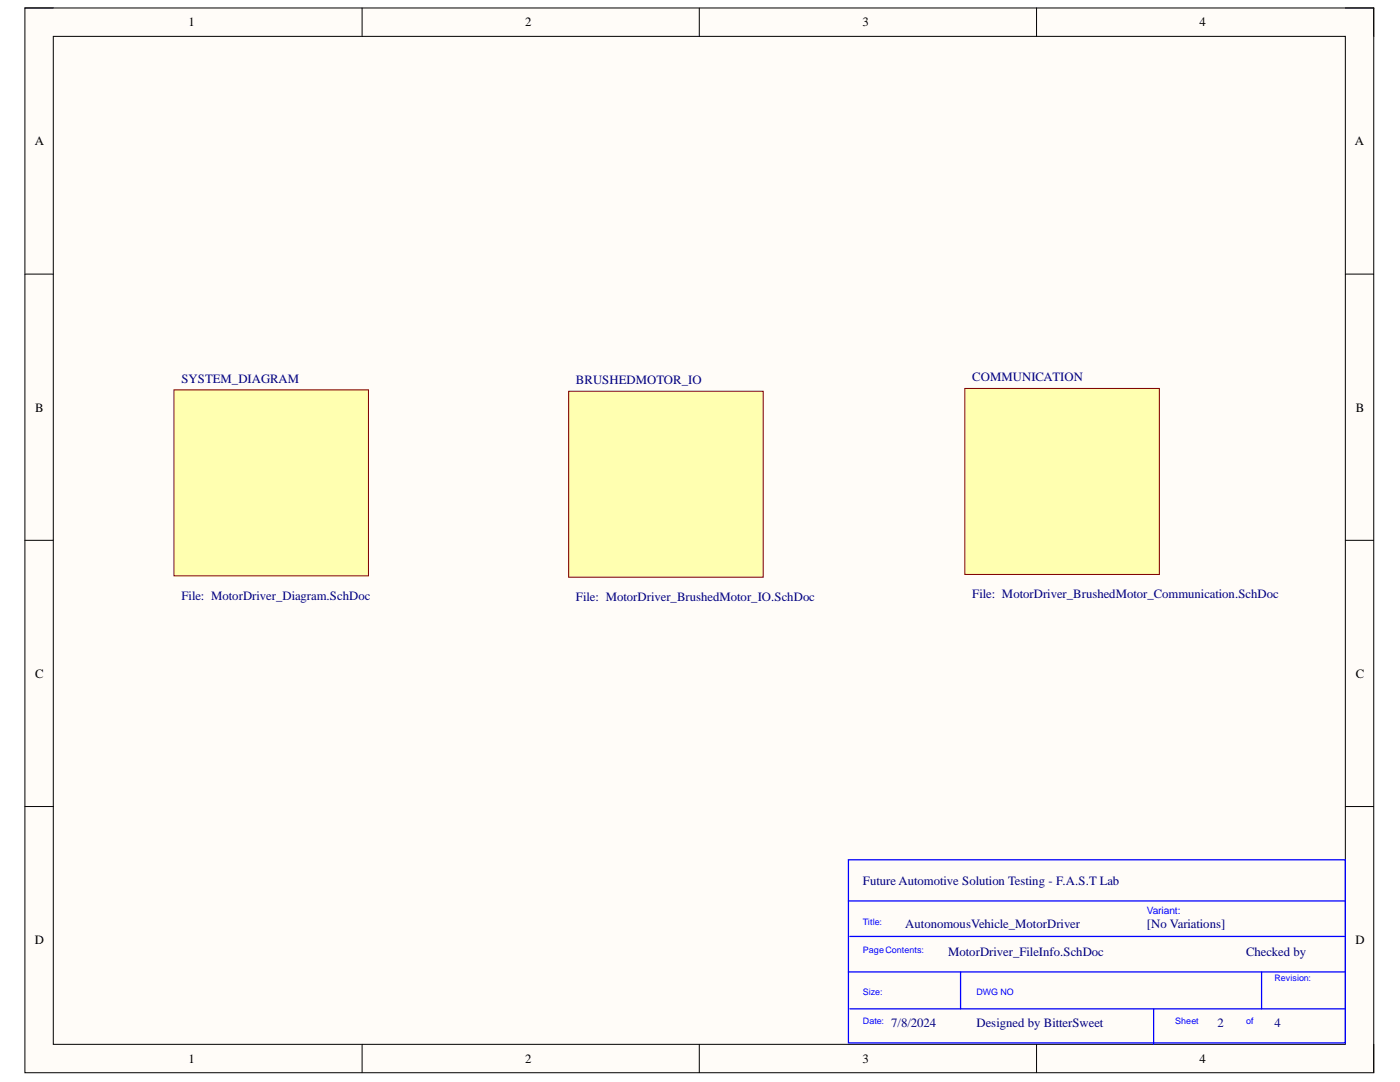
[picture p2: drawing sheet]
<svg xmlns="http://www.w3.org/2000/svg" width="279mm" height="216mm" viewBox="0 0 279 216" stroke-linecap="round" stroke-linejoin="round" font-family="sans-serif">
<defs><g id="words">
<g font-size="2.5">
<text x="37.6" y="5.2">1</text>
<text x="104.8" y="5.2">2</text>
<text x="172.1" y="5.2">3</text>
<text x="239.4" y="5.2">4</text>
<text x="6.9" y="29">A</text>
<text x="270.4" y="29">A</text>
<text x="7" y="82.1">B</text>
<text x="270.6" y="82.1">B</text>
<text x="7" y="135.2">C</text>
<text x="270.6" y="135.2">C</text>
<text x="6.9" y="188.3">D</text>
<text x="270.5" y="188.3">D</text>
<text x="37.6" y="212.1">1</text>
<text x="104.8" y="212.1">2</text>
<text x="172.1" y="212.1">3</text>
<text x="239.4" y="212.1">4</text>
</g>
<g font-size="2.5" fill="#000080">
<text x="36.2" y="76.4">SYSTEM_DIAGRAM</text>
<text x="114.9" y="76.6">BRUSHEDMOTOR_IO</text>
<text x="194" y="76.1">COMMUNICATION</text>
<text x="36.2" y="119.7">File: MotorDriver_Diagram.SchDoc</text>
<text x="114.9" y="120">File: MotorDriver_BrushedMotor_IO.SchDoc</text>
<text x="194" y="119.4">File: MotorDriver_BrushedMotor_Communication.SchDoc</text>
<text x="172.2" y="176.6">Future Automotive Solution Testing - F.A.S.T Lab</text>
<text x="180.7" y="185.2">AutonomousVehicle_MotorDriver</text>
<text x="228.9" y="185.2">[No Variations]</text>
<text x="189.2" y="190.9">MotorDriver_FileInfo.SchDoc</text>
<text x="248.7" y="190.9">Checked by</text>
<text x="177.9" y="205">7/8/2024</text>
<text x="194.9" y="205">Designed by BitterSweet</text>
<text x="243" y="205">2</text>
<text x="254.3" y="205">4</text>
</g>
<text font-size="2" fill="#00f" x="228.9" y="182.4">Variant:</text>
<g font-size="1.8" fill="#00f">
<text x="172.2" y="184.5">Title:</text>
<text x="172.2" y="190.2">PageContents:</text>
<text x="254.3" y="195.8">Revision:</text>
<text x="172.2" y="198.6">Size:</text>
<text x="194.9" y="198.6">DWG NO</text>
<text x="172.2" y="204.3">Date:</text>
<text x="234.5" y="204.3">Sheet</text>
<text x="248.7" y="204.3">of</text>
</g>
</g></defs>
<path d="M5 1.6h269.2v212.5h-269.2z" fill-rule="evenodd" fill="#fffcf8"/>
<path d="M5 1.6h269.2v212.5h-269.2z" fill="none" stroke="#000" stroke-width=".2"/>
<path d="M10.6 7.3h257.9v201.1h-257.9z" fill-rule="evenodd" fill="#fffcf8"/>
<g fill="none" stroke="#000" stroke-width=".2">
<path d="M5 1.6h5.6M10.6 7.3h257.9v201.1h-257.9zM72.3 1.6v5.7M139.6 1.6v5.7M206.9 1.6v5.7M268.5 1.6h5.7v5.7M5 54.7h5.6M268.5 54.7h5.7M5 107.8h5.6M268.5 107.8h5.7M5 160.9h5.6M268.5 160.9h5.7"/>
<path d="M72.3 208.4v5.7M139.6 208.4v5.7M206.9 208.4v5.7M274.2 208.4v5.7"/>
</g>
<path d="M169.3 171.6h99.2v36.5h-99.2zM169.3 179.8h99.2M169.3 193.9h99.2M169.6 186.9h98.9M191.7 193.9v7.4M251.8 193.9v7.4M169.6 201.3h98.9M230.2 201.3v7.1" fill="none" stroke="#00f" stroke-width=".25"/>
<path d="M34.7 77.8h38.8v37.1h-38.8z" fill-rule="evenodd" fill="#ffffb0"/>
<path d="M34.7 77.8h38.8v37.1h-38.8z" fill="none" stroke="#800000" stroke-width=".2"/>
<path d="M192.5 77.5h38.9v37.1h-38.9z" fill-rule="evenodd" fill="#ffffb0"/>
<path d="M192.5 77.5h38.9v37.1h-38.9z" fill="none" stroke="#800000" stroke-width=".2"/>
<path d="M113.5 78.1h38.8v37.1h-38.8z" fill-rule="evenodd" fill="#ffffb0"/>
<path d="M113.5 78.1h38.8v37.1h-38.8z" fill="none" stroke="#800000" stroke-width=".2"/>
<use href="#words"/>
</svg>
